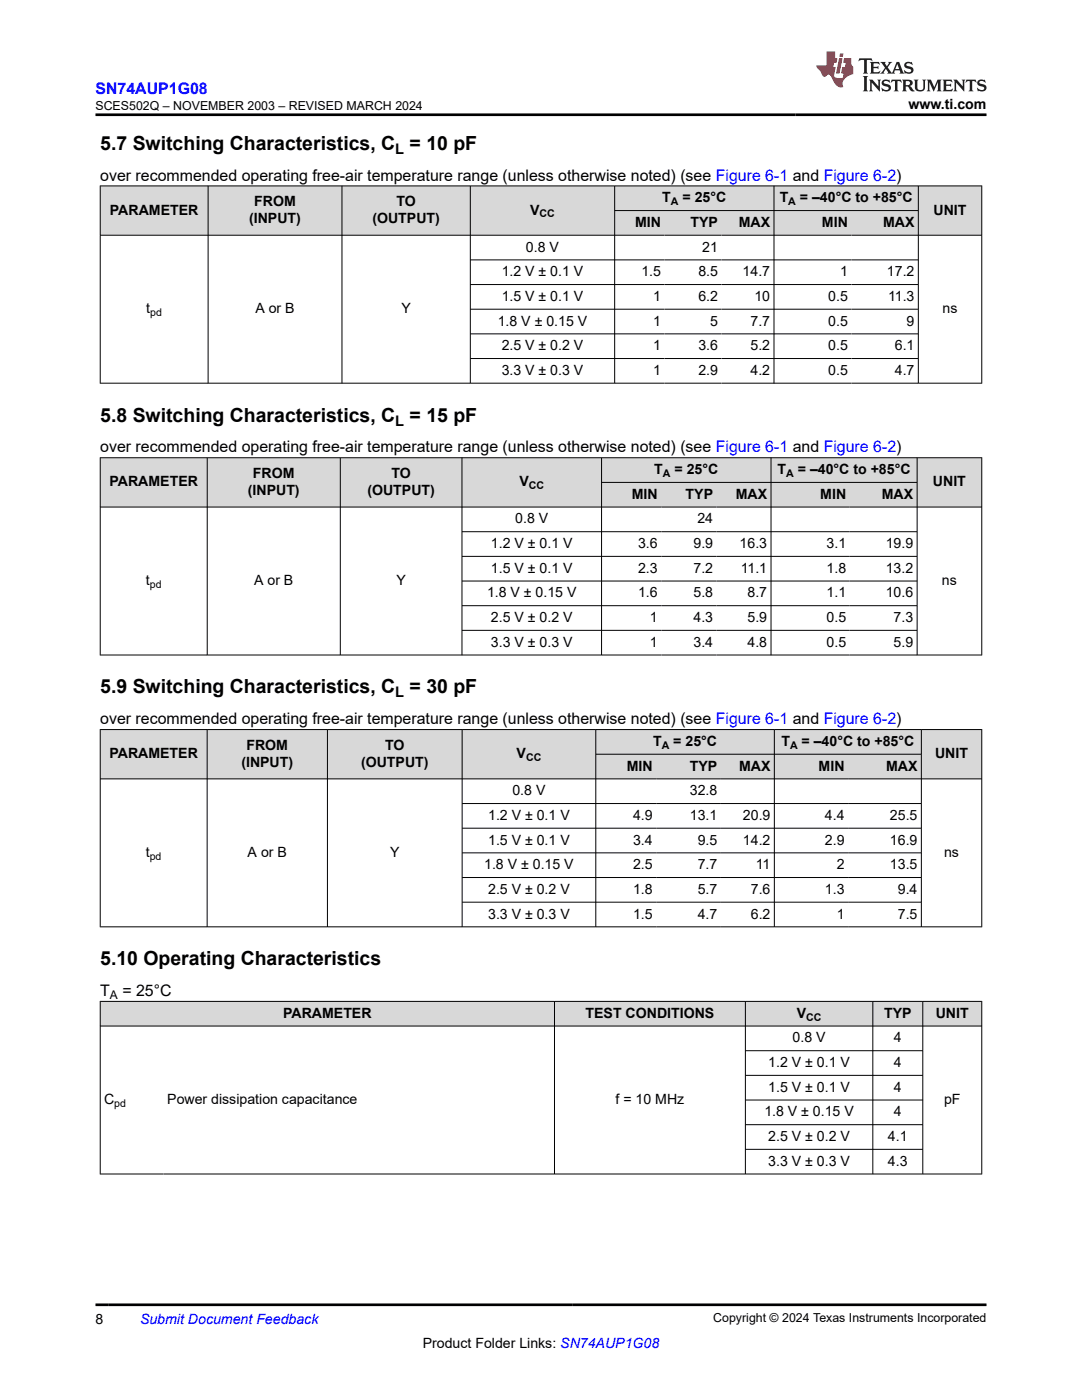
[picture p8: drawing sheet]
<svg xmlns="http://www.w3.org/2000/svg" width="216mm" height="279mm" viewBox="0 0 216 279" stroke-linecap="round" stroke-linejoin="round" font-family="sans-serif">
<defs><g id="words">
<g font-size="3.9">
<text x="20" y="29.9">5.7 Switching Characteristics, C</text>
<text x="81.7" y="29.9">= 10 pF</text>
<text x="20" y="84.2">5.8 Switching Characteristics, C</text>
<text x="81.7" y="84.2">= 15 pF</text>
<text x="20" y="138.4">5.9 Switching Characteristics, C</text>
<text x="81.7" y="138.4">= 30 pF</text>
<text x="20" y="192.6">5.10 Operating Characteristics</text>
</g>
<text font-size="3.2" fill="#00f" x="19.1" y="18.7">SN74AUP1G08</text>
<g font-size="3.2">
<text x="20" y="36.1">over recommended operating free-air temperature range (unless otherwise noted) (see Figure 6-1 and Figure 6-2)</text>
<text x="20" y="90.3">over recommended operating free-air temperature range (unless otherwise noted) (see Figure 6-1 and Figure 6-2)</text>
<text x="20" y="144.5">over recommended operating free-air temperature range (unless otherwise noted) (see Figure 6-1 and Figure 6-2)</text>
<text x="20" y="198.8">T</text>
<text x="24.4" y="198.8">= 25°C</text>
</g>
<g font-size="2.9">
<text x="78.9" y="30.7">L</text>
<text x="78.9" y="84.9">L</text>
<text x="78.9" y="139.2">L</text>
</g>
<g font-size="2.8">
<text x="181.3" y="21.8">www.ti.com</text>
<text x="50.7" y="41.1">FROM</text>
<text x="79.1" y="41.1">TO</text>
<text x="132.2" y="40.4">T</text>
<text x="136.2" y="40.4">= 25°C</text>
<text x="155.6" y="40.4">T</text>
<text x="159.6" y="40.4">= –40°C to +85°C</text>
<text x="21.9" y="42.8">PARAMETER</text>
<text x="49.7" y="44.5">(INPUT)</text>
<text x="74.3" y="44.5">(OUTPUT)</text>
<text x="105.8" y="42.8">V</text>
<text x="126.7" y="45.3">MIN</text>
<text x="137.8" y="45.3">TYP</text>
<text x="147.4" y="45.3">MAX</text>
<text x="164" y="45.3">MIN</text>
<text x="176.2" y="45.3">MAX</text>
<text x="186.3" y="42.8">UNIT</text>
<text x="105" y="50.2">0.8 V</text>
<text x="140.1" y="50.2">21</text>
<text x="100.1" y="55.1">1.2 V ± 0.1 V</text>
<text x="128" y="55.1">1.5</text>
<text x="139.3" y="55.1">8.5</text>
<text x="148.2" y="55.1">14.7</text>
<text x="167.6" y="55.1">1</text>
<text x="177" y="55.1">17.2</text>
<text x="29.2" y="62.5">t</text>
<text x="51" y="62.5">A or B</text>
<text x="80.1" y="62.5">Y</text>
<text x="99.3" y="65">1.8 V ± 0.15 V</text>
<text x="100.1" y="60.1">1.5 V ± 0.1 V</text>
<text x="130.3" y="60.1">1</text>
<text x="130.3" y="65">1</text>
<text x="139.3" y="60.1">6.2</text>
<text x="141.7" y="65">5</text>
<text x="149.8" y="65">7.7</text>
<text x="150.5" y="60.1">10</text>
<text x="165.3" y="60.1">0.5</text>
<text x="165.3" y="65">0.5</text>
<text x="177.2" y="60.1">11.3</text>
<text x="180.9" y="65">9</text>
<text x="188.1" y="62.5">ns</text>
<text x="100.1" y="69.9">2.5 V ± 0.2 V</text>
<text x="130.3" y="69.9">1</text>
<text x="139.3" y="69.9">3.6</text>
<text x="149.8" y="69.9">5.2</text>
<text x="165.3" y="69.9">0.5</text>
<text x="178.6" y="69.9">6.1</text>
<text x="100.1" y="74.8">3.3 V ± 0.3 V</text>
<text x="130.3" y="74.8">1</text>
<text x="139.3" y="74.8">2.9</text>
<text x="149.8" y="74.8">4.2</text>
<text x="165.3" y="74.8">0.5</text>
<text x="178.6" y="74.8">4.7</text>
<text x="50.5" y="95.4">FROM</text>
<text x="78.1" y="95.4">TO</text>
<text x="130.6" y="94.6">T</text>
<text x="134.6" y="94.6">= 25°C</text>
<text x="155.2" y="94.6">T</text>
<text x="159.2" y="94.6">= –40°C to +85°C</text>
<text x="21.8" y="97.1">PARAMETER</text>
<text x="49.5" y="98.8">(INPUT)</text>
<text x="73.3" y="98.8">(OUTPUT)</text>
<text x="103.6" y="97.1">V</text>
<text x="126.1" y="99.5">MIN</text>
<text x="136.8" y="99.5">TYP</text>
<text x="146.8" y="99.5">MAX</text>
<text x="163.7" y="99.5">MIN</text>
<text x="176" y="99.5">MAX</text>
<text x="186.2" y="97.1">UNIT</text>
<text x="102.8" y="104.5">0.8 V</text>
<text x="139.2" y="104.5">24</text>
<text x="98" y="109.4">1.2 V ± 0.1 V</text>
<text x="127.3" y="109.4">3.6</text>
<text x="138.4" y="109.4">9.9</text>
<text x="147.6" y="109.4">16.3</text>
<text x="164.9" y="109.4">3.1</text>
<text x="176.7" y="109.4">19.9</text>
<text x="29.1" y="116.8">t</text>
<text x="50.7" y="116.8">A or B</text>
<text x="79.1" y="116.8">Y</text>
<text x="97.2" y="119.2">1.8 V ± 0.15 V</text>
<text x="98" y="114.3">1.5 V ± 0.1 V</text>
<text x="127.3" y="114.3">2.3</text>
<text x="127.3" y="119.2">1.6</text>
<text x="138.4" y="114.3">7.2</text>
<text x="138.4" y="119.2">5.8</text>
<text x="147.8" y="114.3">11.1</text>
<text x="149.2" y="119.2">8.7</text>
<text x="164.9" y="114.3">1.8</text>
<text x="164.9" y="119.2">1.1</text>
<text x="176.7" y="114.3">13.2</text>
<text x="176.7" y="119.2">10.6</text>
<text x="188" y="116.8">ns</text>
<text x="98" y="124.2">2.5 V ± 0.2 V</text>
<text x="129.7" y="124.2">1</text>
<text x="138.4" y="124.2">4.3</text>
<text x="149.2" y="124.2">5.9</text>
<text x="164.9" y="124.2">0.5</text>
<text x="178.3" y="124.2">7.3</text>
<text x="98" y="129.1">3.3 V ± 0.3 V</text>
<text x="129.7" y="129.1">1</text>
<text x="138.4" y="129.1">3.4</text>
<text x="149.2" y="129.1">4.8</text>
<text x="164.9" y="129.1">0.5</text>
<text x="178.3" y="129.1">5.9</text>
<text x="49.2" y="149.6">FROM</text>
<text x="76.8" y="149.6">TO</text>
<text x="130.3" y="148.9">T</text>
<text x="134.3" y="148.9">= 25°C</text>
<text x="155.9" y="148.9">T</text>
<text x="160" y="148.9">= –40°C to +85°C</text>
<text x="21.8" y="151.3">PARAMETER</text>
<text x="48.2" y="153">(INPUT)</text>
<text x="72" y="153">(OUTPUT)</text>
<text x="103.1" y="151.3">V</text>
<text x="125.1" y="153.8">MIN</text>
<text x="137.7" y="153.8">TYP</text>
<text x="147.5" y="153.8">MAX</text>
<text x="163.4" y="153.8">MIN</text>
<text x="176.8" y="153.8">MAX</text>
<text x="186.6" y="151.3">UNIT</text>
<text x="102.3" y="158.7">0.8 V</text>
<text x="137.6" y="158.7">32.8</text>
<text x="97.4" y="163.6">1.2 V ± 0.1 V</text>
<text x="126.3" y="163.6">4.9</text>
<text x="137.6" y="163.6">13.1</text>
<text x="148.3" y="163.6">20.9</text>
<text x="164.6" y="163.6">4.4</text>
<text x="177.6" y="163.6">25.5</text>
<text x="29.1" y="171">t</text>
<text x="49.4" y="171">A or B</text>
<text x="77.8" y="171">Y</text>
<text x="96.6" y="173.5">1.8 V ± 0.15 V</text>
<text x="97.4" y="168.6">1.5 V ± 0.1 V</text>
<text x="126.3" y="168.6">3.4</text>
<text x="126.3" y="173.5">2.5</text>
<text x="139.2" y="168.6">9.5</text>
<text x="139.2" y="173.5">7.7</text>
<text x="148.3" y="168.6">14.2</text>
<text x="150.8" y="173.5">11</text>
<text x="164.6" y="168.6">2.9</text>
<text x="167" y="173.5">2</text>
<text x="177.6" y="168.6">16.9</text>
<text x="177.6" y="173.5">13.5</text>
<text x="188.4" y="171">ns</text>
<text x="97.4" y="178.4">2.5 V ± 0.2 V</text>
<text x="126.3" y="178.4">1.8</text>
<text x="139.2" y="178.4">5.7</text>
<text x="149.8" y="178.4">7.6</text>
<text x="164.6" y="178.4">1.3</text>
<text x="179.2" y="178.4">9.4</text>
<text x="97.4" y="183.3">3.3 V ± 0.3 V</text>
<text x="126.3" y="183.3">1.5</text>
<text x="139.2" y="183.3">4.7</text>
<text x="149.8" y="183.3">6.2</text>
<text x="167" y="183.3">1</text>
<text x="179.2" y="183.3">7.5</text>
<text x="56.5" y="203.1">PARAMETER</text>
<text x="116.8" y="203.1">TEST CONDITIONS</text>
<text x="159" y="203.1">V</text>
<text x="176.4" y="203.1">TYP</text>
<text x="186.7" y="203.1">UNIT</text>
<text x="158.2" y="208">0.8 V</text>
<text x="178.4" y="208">4</text>
<text x="153.3" y="213">1.2 V ± 0.1 V</text>
<text x="178.4" y="213">4</text>
<text x="20.8" y="220.3">C</text>
<text x="33.4" y="220.3">Power dissipation capacitance</text>
<text x="122.8" y="220.3">f = 10 MHz</text>
<text x="153.3" y="217.9">1.5 V ± 0.1 V</text>
<text x="178.4" y="217.9">4</text>
<text x="188.4" y="220.3">pF</text>
<text x="152.5" y="222.8">1.8 V ± 0.15 V</text>
<text x="153.3" y="227.7">2.5 V ± 0.2 V</text>
<text x="177.2" y="227.7">4.1</text>
<text x="178.4" y="222.8">4</text>
<text x="153.3" y="232.6">3.3 V ± 0.3 V</text>
<text x="177.2" y="232.6">4.3</text>
<text x="19.1" y="264.2">8</text>
<text x="84.3" y="269">Product Folder Links: SN74AUP1G08</text>
</g>
<text font-size="2.8" fill="#00f" x="27.9" y="264.2">Submit Document Feedback</text>
<g font-size="2.5">
<text x="19" y="21.9">SCES502Q – NOVEMBER 2003 – REVISED MARCH 2024</text>
<text x="142.3" y="263.9">Copyright © 2024 Texas Instruments Incorporated</text>
</g>
<text font-size="2.4" x="21.9" y="199.4">A</text>
<g font-size="2.1">
<text x="133.9" y="40.9">A</text>
<text x="157.3" y="40.9">A</text>
<text x="107.7" y="43.4">CC</text>
<text x="30" y="63.1">pd</text>
<text x="132.3" y="95.2">A</text>
<text x="156.9" y="95.2">A</text>
<text x="105.5" y="97.7">CC</text>
<text x="29.9" y="117.3">pd</text>
<text x="132" y="149.4">A</text>
<text x="157.6" y="149.4">A</text>
<text x="105" y="151.9">CC</text>
<text x="29.9" y="171.6">pd</text>
<text x="160.9" y="203.7">CC</text>
<text x="22.8" y="220.9">pd</text>
</g>
</g></defs>
<g fill="#d8d8d8">
<path d="M20 37.1h175.9v4.9h-175.9z" fill-rule="evenodd"/>
<path d="M20.1 37.2h21.4v9.7h-21.4z" fill-rule="evenodd"/>
<path d="M41.6 37.2h26.6v9.7h-26.6z" fill-rule="evenodd"/>
<path d="M68.3 37.2h25.5v9.7h-25.5z" fill-rule="evenodd"/>
<path d="M93.9 37.2h28.7v9.7h-28.7z" fill-rule="evenodd"/>
<path d="M122.7 37.2h31.7v4.8h-31.7z" fill-rule="evenodd"/>
<path d="M154.5 37.2h28.7v4.8h-28.7z" fill-rule="evenodd"/>
<path d="M183.3 37.2h12.5v9.7h-12.5z" fill-rule="evenodd"/>
<path d="M122.7 42.1h9.9v4.8h-9.9z" fill-rule="evenodd"/>
<path d="M132.6 42.1h11.4v4.8h-11.4z" fill-rule="evenodd"/>
<path d="M144 42.1h10.4v4.8h-10.4z" fill-rule="evenodd"/>
<path d="M154.5 42.1h15.4v4.8h-15.4z" fill-rule="evenodd"/>
<path d="M169.9 42.1h13.3v4.8h-13.3z" fill-rule="evenodd"/>
</g>
<g fill="none" stroke="#000" stroke-width=".2">
<path d="M19.9 37.1h176.1M20 37v39.5M41.5 37v39.5M68.2 37v39.5M93.8 37v39.5M122.6 37v39.5M154.4 37v39.5M183.2 37v39.5M195.9 37v39.5M19.9 46.9h176.1M93.8 51.9h89.5M93.8 56.8h89.5"/>
<path d="M122.6 42h60.7M19.9 76.5h176.1M93.8 61.7h89.5M93.8 66.6h89.5M93.8 71.6h89.5"/>
</g>
<g fill="#d8d8d8">
<path d="M20 91.4h175.9v4.9h-175.9z" fill-rule="evenodd"/>
<path d="M20.1 91.4h21.2v9.7h-21.2z" fill-rule="evenodd"/>
<path d="M41.4 91.4h26.4v9.7h-26.4z" fill-rule="evenodd"/>
<path d="M68 91.4h24.1v9.7h-24.1z" fill-rule="evenodd"/>
<path d="M92.2 91.4h27.8v9.7h-27.8z" fill-rule="evenodd"/>
<path d="M120.1 91.4h33.7v4.8h-33.7z" fill-rule="evenodd"/>
<path d="M153.9 91.4h29v4.8h-29z" fill-rule="evenodd"/>
<path d="M183.1 91.4h12.7v9.7h-12.7z" fill-rule="evenodd"/>
<path d="M120.1 96.3h11.9v4.8h-11.9z" fill-rule="evenodd"/>
<path d="M132 96.3h11v4.8h-11z" fill-rule="evenodd"/>
<path d="M143 96.3h10.8v4.8h-10.8z" fill-rule="evenodd"/>
<path d="M153.9 96.3h15.7v4.8h-15.7z" fill-rule="evenodd"/>
<path d="M169.6 96.3h13.3v4.8h-13.3z" fill-rule="evenodd"/>
</g>
<g fill="none" stroke="#000" stroke-width=".2">
<path d="M19.9 91.4h176.1M20 91.3v39.5M41.4 91.3v39.5M67.9 91.3v39.5M92.2 91.3v39.5M120 91.3v39.5M120 96.3h63.1M153.8 91.3v39.5M183 91.3v39.5M195.9 91.3v39.5M19.9 101.2h176.1M92.2 106.1h90.9"/>
<path d="M92.2 111h90.9M92.2 116h90.9M19.9 130.7h176.1M92.2 120.9h90.9M92.2 125.8h90.9"/>
</g>
<g fill="#d8d8d8">
<path d="M20 145.6h175.9v4.9h-175.9z" fill-rule="evenodd"/>
<path d="M20.1 145.7h21.2v9.7h-21.2z" fill-rule="evenodd"/>
<path d="M41.4 145.7h23.9v9.7h-23.9z" fill-rule="evenodd"/>
<path d="M65.4 145.7h26.8v9.7h-26.8z" fill-rule="evenodd"/>
<path d="M92.3 145.7h26.5v9.7h-26.5z" fill-rule="evenodd"/>
<path d="M118.9 145.7h35.5v4.8h-35.5z" fill-rule="evenodd"/>
<path d="M154.6 145.7h29.2v4.8h-29.2z" fill-rule="evenodd"/>
<path d="M183.9 145.7h11.9v9.7h-11.9z" fill-rule="evenodd"/>
<path d="M118.9 150.6h12v4.8h-12z" fill-rule="evenodd"/>
<path d="M130.9 150.6h12.9v4.8h-12.9z" fill-rule="evenodd"/>
<path d="M143.8 150.6h10.6v4.8h-10.6z" fill-rule="evenodd"/>
<path d="M154.6 150.6h14.6v4.8h-14.6z" fill-rule="evenodd"/>
<path d="M169.2 150.6h14.6v4.8h-14.6z" fill-rule="evenodd"/>
</g>
<g fill="none" stroke="#000" stroke-width=".2">
<path d="M19.9 145.6h176.1M19.9 155.4h176.1M20 145.5v39.5M41.3 145.5v39.5M65.3 145.5v39.5M92.2 145.5v39.5M118.9 145.5v39.5M118.9 150.5h65M154.5 145.5v39.5M183.8 145.5v39.5M195.9 145.5v39.5M92.2 160.4h91.7"/>
<path d="M92.2 165.3h91.7M92.2 170.2h91.7M92.2 175.1h91.7M19.9 185h176.1M92.2 180h91.7"/>
</g>
<g fill="#d8d8d8">
<path d="M20 199.8h175.9v5h-175.9z" fill-rule="evenodd"/>
<path d="M20.1 199.9h90.5v4.8h-90.5z" fill-rule="evenodd"/>
<path d="M110.7 199.9h38v4.8h-38z" fill-rule="evenodd"/>
<path d="M148.8 199.9h25.3v4.8h-25.3z" fill-rule="evenodd"/>
<path d="M174.2 199.9h9.9v4.8h-9.9z" fill-rule="evenodd"/>
<path d="M184.2 199.9h11.6v4.8h-11.6z" fill-rule="evenodd"/>
</g>
<g fill="none" stroke="#000" stroke-width=".2">
<path d="M19.9 199.8h176.1M20 199.8v34.6M110.6 199.8v34.6M148.7 199.8v34.6M174.2 199.8v34.6M184.1 199.8v34.6M195.9 199.8v34.6M19.9 204.8h176.1M148.7 209.7h35.5M148.7 214.6h35.5M148.7 219.5h35.5M19.9 234.3h176.1"/>
<path d="M148.7 224.5h35.5M148.7 229.4h35.5"/>
</g>
<path d="M171.5 11.6l-.2 .6 .5-.2h.6v.1v2.2l-.2 .4h1l-.2-.4v-2.2v-.1h.5l.6 .2-.2-.6zM173.6 12.4l.2 .3v1.6l-.2 .4h1.9l.1-.6a1.08 1.08 0 0 1-1.3 .2v-.7h.6l.4 .2v-.7l-.4 .2h-.6v-.5l.2-.2a1 1 0 0 1 1 .3l-.1-.5zM175.7 12.4l.9 1.1-1 1.2h.9l-.2-.2 .5-.8 .4 .8-.2 .2h1.6l-.2-.2 .2-.5h.9l.1 .5-.1 .2h.9l-.2-.4-.8-1.9h-.5l-.9 2.1-.9-1.1 .9-1h-.8l.2 .2-.4 .6-.4-.6 .2-.2zM179 12.8l.4 1h-.7zM180.7 12.5a.65 .65 0 0 0-.2 .7 .65 .65 0 0 0 .6 .5l.6 .1 .1 .3a.79 .79 0 0 1-.7 .4 .79 .79 0 0 1-.7-.5l.1 .7 .2-.1a.93 .93 0 0 0 1.1 0 .93 .93 0 0 0 .4-.9 1.46 1.46 0 0 0-1.2-.6l-.1-.3a1.09 1.09 0 0 1 1.2 .2l-.2-.6-.1 .1-.5-.2zM172.2 15.2l.2 .4v2.2l-.2 .4h1l-.2-.4v-2.2l.2-.4zM173.4 15.9l.2 .4v1.5l-.2 .4h.8l-.3-.4 .1-1.3 1.6 1.8v-2l.2-.4h-.7l.1 .2 .1 1.1-1.2-1.3zM176.2 16a.65 .65 0 0 0-.2 .8 .65 .65 0 0 0 .6 .4l.6 .2 .1 .2a.79 .79 0 0 1-.7 .4 .79 .79 0 0 1-.7-.5l.1 .7 .2-.1a.93 .93 0 0 0 1.1 .1 .93 .93 0 0 0 .4-1 1.46 1.46 0 0 0-1.2-.5l-.1-.4a1.09 1.09 0 0 1 1.2 .2l-.1-.6-.2 .1-.5-.1zM177.9 15.9l-.1 .6a.63 .63 0 0 1 .8-.3v1.6l-.3 .4h1l-.2-.4v-1.6a.66 .66 0 0 1 .8 .3l-.1-.6zM180 15.9l.2 .4v1.5l-.2 .4h1l-.2-.2-.1-.7h.5l.1 .2a.79 .79 0 0 0 1.2 .6l-1-.9a.61 .61 0 0 0 .6-.6 .61 .61 0 0 0-.5-.7zM180.8 16.2h.1a.47 .47 0 0 1 .5 .1 .47 .47 0 0 1 .1 .5l-.1 .1-.7 .1zM182.3 15.9l.2 .2a2.27 2.27 0 0 0 .4 2 1.04 1.04 0 0 0 1.7-.7v-1.3l.2-.2h-.8l.2 .4v1.1a.6 .6 0 0 1-.6 .6 .6 .6 0 0 1-.6-.6v-1.1l.3-.4zM184.9 15.9l.2 .4v1.5l-.2 .4h.8l-.3-.4v-1.4l.9 1.9 .9-1.9v1.4l-.3 .4h1l-.2-.4v-1.5l.2-.4h-.8l-.7 1.5-.6-1.5zM188.1 15.9l.2 .4v1.5l-.2 .4h1.9l.1-.6a1.09 1.09 0 0 1-1.3 .2v-.7h.6l.4 .2v-.6l-.4 .2h-.6v-.6l.2-.1a1.01 1.01 0 0 1 1 .3l-.1-.6zM190.2 15.9l.3 .4v1.5l-.3 .4h.8l-.2-.4v-1.3l1.6 1.8v-2l.2-.4h-.7l.2 .2v1.1l-1.2-1.3zM192.8 15.9l-.1 .6a.63 .63 0 0 1 .8-.3v1.6l-.3 .4h1l-.2-.4v-1.6a.66 .66 0 0 1 .8 .3l-.1-.6zM195.2 16a.65 .65 0 0 0-.2 .8 .65 .65 0 0 0 .6 .4l.6 .2 .2 .2a.79 .79 0 0 1-.7 .4 .79 .79 0 0 1-.7-.5l.1 .7 .2-.1a.93 .93 0 0 0 1 .1 .93 .93 0 0 0 .5-1 1.46 1.46 0 0 0-1.3-.5v-.4a1.09 1.09 0 0 1 1.2 .2l-.2-.6-.2 .1-.5-.1z" fill="#231f20"/>
<path d="M164.9 10.3v2.7h-2l.1 .4 .8 1a.95 .95 0 0 0 1 .9 .59 .59 0 0 1 .5-.4 .59 .59 0 0 1 .5 .3l.4 .8a1.59 1.59 0 0 0 2.1 1.4 1.61 1.61 0 0 1 1-2.3l1-.3-.1-1.5a1.59 1.59 0 0 1-.3-1.7h-1.5l-.2 .9h.6l-.2 .9h-.5l-.2 .9v.3l.4 .1-.1 .9h-.7a.73 .73 0 0 1-1-.7l.3-1.5h-.5l.1-.9h.5l.2-.9h-.5v-1.3zM167.4 11.6l-.6 3.1h.7l.6-3.1zM167.6 10.7l-.1 .6h.7l.1-.6z" fill="#ed1c24"/>
<path d="M19.1 22.9h177.8M19.1 260.4h177.8" fill="none" stroke="#000" stroke-width=".53"/>
<use href="#words"/>
</svg>
